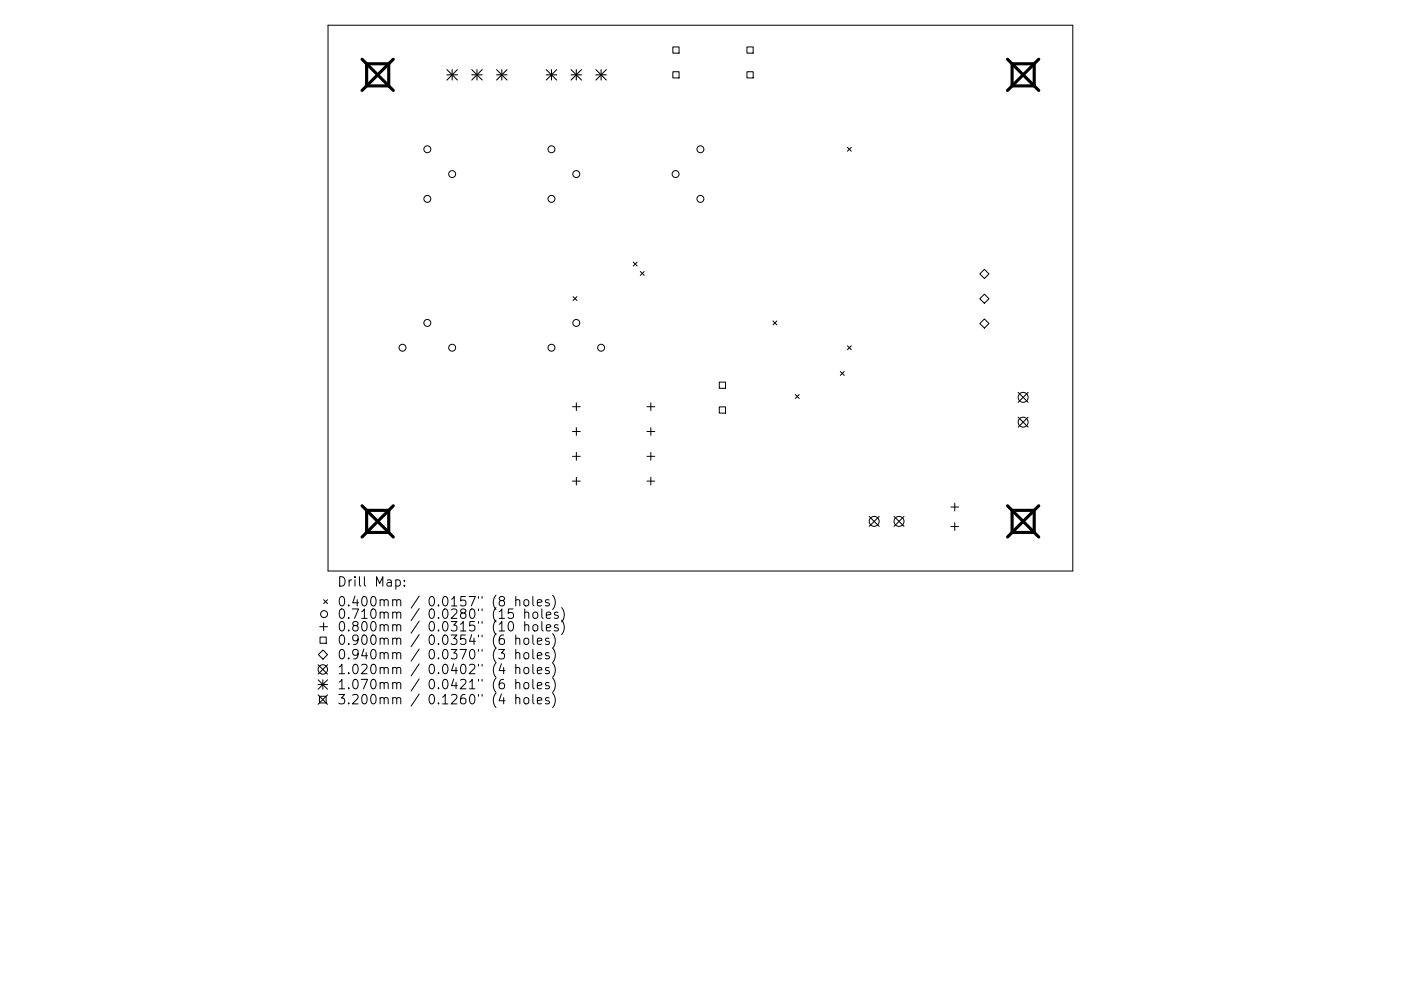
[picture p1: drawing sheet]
<svg xmlns="http://www.w3.org/2000/svg" width="297mm" height="210mm" viewBox="0 0 297 210" stroke-linecap="round" stroke-linejoin="round" font-family="sans-serif">
<defs><g id="words">
<g font-size="2.8">
<text x="71.4" y="124.5">Drill Map:</text>
<text x="71.4" y="128.7">0.400mm / 0.0157&quot; (8 holes)</text>
<text x="71.4" y="131.3">0.710mm / 0.0280&quot; (15 holes)</text>
<text x="71.4" y="134">0.800mm / 0.0315&quot; (10 holes)</text>
<text x="71.4" y="136.8">0.900mm / 0.0354&quot; (6 holes)</text>
<text x="71.4" y="139.9">0.940mm / 0.0370&quot; (3 holes)</text>
<text x="71.4" y="143">1.020mm / 0.0402&quot; (4 holes)</text>
<text x="71.4" y="146.2">1.070mm / 0.0421&quot; (6 holes)</text>
<text x="71.4" y="149.4">3.200mm / 0.1260&quot; (4 holes)</text>
</g>
</g></defs>
<g fill="none" stroke="#000" stroke-width=".21">
<path d="M69.5 5.4h158v115.7h-158zM142.7 10h1.3v1.3h-1.3zM142.7 15.2h1.3v1.3h-1.3zM158.4 10h1.3v1.3h-1.3zM158.4 15.2h1.3v1.3h-1.3zM179.7 31.3l.8 .8M180.5 31.3l-.8 .8M134.3 55.6l.8 .8M135.1 55.6l-.8 .8M135.8 57.6l.8 .8M136.6 57.6l-.8 .8M207.7 58.1l1-1 1 1-1 1z"/>
<path d="M121.5 62.9l.8 .9M122.3 62.9l-.8 .9M163.9 68.1l.8 .8M164.7 68.1l-.8 .8M178.2 78.8l.8 .8M179 78.8l-.8 .8M179.7 73.4l.8 .8M180.5 73.4l-.8 .8M207.7 63.4l1-1 1 1-1 1zM207.7 68.6l1-.9 1 .9-1 1zM121.4 86.3h1.6M121.4 91.6h1.6"/>
<path d="M121.4 96.8h1.6M122.2 85.5v1.6M122.2 90.7v1.7M122.2 96v1.6M137.2 86.3h1.6M137.2 91.6h1.6M137.2 96.8h1.6M138 85.5v1.6M138 90.7v1.7M138 96v1.6M152.5 81.1h1.3v1.3h-1.3zM152.5 86.3h1.3v1.4h-1.3z"/>
<path d="M168.6 83.7l.9 .8M169.5 83.7l-.9 .8M215.9 83.2l2.1 2.2M215.9 88.5l2.1 2.1M218 83.2l-2.1 2.2M218 88.5l-2.1 2.1M121.4 102.1h1.6M122.2 101.3v1.6M137.2 102.1h1.6M138 101.3v1.6M184.3 109.6l2.1 2.1M186.4 109.6l-2.1 2.1"/>
<path d="M189.6 109.6l2.1 2.1M191.7 109.6l-2.1 2.1M201.6 107.6h1.7M201.6 111.7h1.7M202.4 106.7v1.7M202.4 110.9v1.6M67.5 138.9l1-1 .9 1-.9 1zM67.8 133h1.6M67.9 135.2h1.3v1.3h-1.3zM68.6 127.2l.8 .9M68.6 132.1v1.7M69.4 127.2l-.8 .9"/>
<path d="M83.9 123.1l.6-.1 .4 .4v.6l-.2 .3h-.8M85.7 124.2v.2M85.7 123.1v.2M108 132l.4-.1a1.25 1.25 0 0 1 0 2h-.2a1.33 1.33 0 0 1-.2-1.9zM108.8 129.2h-1l-.1 .9 .3-.1 .7 .1 .2 .2-.1 .7-.3 .2h-.5l-.3-.2M109.4 127.4l.2-.2 .5 .1 .1 1.3M109.4 135.6a.5 .5 0 0 1 .8 .1v1M109.4 138.6a.5 .5 0 0 1 .8 .1v1.1M109.4 126.6v2M109.4 134.7v2M109.4 137.8v2M111.2 127.4l.2-.2a.54 .54 0 0 1 .7 .4v.6a.54 .54 0 0 1-.5 .4 .54 .54 0 0 1-.5-.4z"/>
<path d="M111.2 135.6a.54 .54 0 0 1 .5-.2 .54 .54 0 0 1 .4 .4v.5a.54 .54 0 0 1-.5 .4 .54 .54 0 0 1-.5-.4zM111.2 138.6a.54 .54 0 0 1 .5-.2 .54 .54 0 0 1 .4 .4v.6a.54 .54 0 0 1-.5 .4 .54 .54 0 0 1-.5-.4zM111.3 130.1a.5 .5 0 0 1 .8 0v1.1M111.3 132.7a.5 .5 0 0 1 .8 .1v1.1M111.3 129.2v2M111.3 131.9v2M113 126.6v1.7l.3 .3M113 134.7v1.7l.3 .3M113 137.8v1.7l.3 .3M113.1 130.1a.54 .54 0 0 1 .5-.2 .54 .54 0 0 1 .4 .3v.6a.54 .54 0 0 1-.5 .4 .54 .54 0 0 1-.5-.4zM113.1 132.7a.54 .54 0 0 1 .5-.2 .54 .54 0 0 1 .4 .4v.6a.54 .54 0 0 1-.5 .4 .54 .54 0 0 1-.5-.4zM113.9 127.9l1-.2-.1-.4-.6-.1-.3 .3 .1 1h.8"/>
<path d="M113.9 136.1l1-.2-.1-.4-.6-.1-.3 .3 .1 .9h.8M113.9 139.1l1-.2-.1-.3-.6-.1-.3 .2 .1 1h.8M114.9 129.2v1.7l.3 .3M114.9 131.9v1.7l.3 .3M115.8 130.5l1-.2-.1-.3-.6-.1-.3 .2 .1 1h.8M115.8 133.2l1-.2-.1-.4-.6-.1-.3 .3 .1 1h.8M116.4 127.3l-.5-.1-.3 .3 .1 .3 .7 .2v.5h-.8M116.4 135.5l-.5-.1-.3 .3 .1 .3 .7 .2v.4h-.8M116.4 138.6l-.5-.1-.3 .2 .1 .3 .7 .2v.5h-.8M117.2 126.3a2.29 2.29 0 0 1 0 3M117.2 134.4a2.29 2.29 0 0 1 0 3.1 2.32 2.32 0 0 1 0 3.1M118.3 130l-.5-.1-.3 .2 .1 .3 .7 .2v.5h-.8"/>
<path d="M118.3 132.6l-.5-.1-.3 .3 .1 .3 .7 .2v.5h-.8M119.1 128.9a2.29 2.29 0 0 1 0 3.1M119.1 131.6a2.29 2.29 0 0 1 0 3M67.4 141l2 2M67.4 144.2l2 2M67.4 145.2h2M67.4 147.4l2 2M67.7 147.7h1.5v1.4h-1.5zM68.4 144.2v2M69.4 141l-2 2M69.4 144.2l-2 2M69.4 147.4l-2 2"/>
<path d="M109.4 141.8a.5 .5 0 0 1 .8 .1v1M109.4 145a.5 .5 0 0 1 .8 .1v1M109.4 148.2l.2-.2 .5 .1 .1 1.2M109.4 140.9v2M109.4 144.1v2M109.4 147.3v2M111.2 141.8a.54 .54 0 0 1 .5-.2 .54 .54 0 0 1 .4 .4v.6a.54 .54 0 0 1-.5 .4 .54 .54 0 0 1-.5-.4zM111.2 145a.54 .54 0 0 1 .5-.2 .54 .54 0 0 1 .4 .4l-.1 .7-.6 .2-.3-.3zM111.2 148.2l.2-.2a.54 .54 0 0 1 .7 .4v.6a.54 .54 0 0 1-.5 .4 .54 .54 0 0 1-.5-.4zM113 140.9v1.8l.3 .2M113 144.1v1.8l.3 .2M113 147.3v1.8l.3 .2"/>
<path d="M113.9 142.3l1-.2-.1-.4-.6-.1-.3 .3 .1 .9h.8M113.9 145.5l1-.2-.1-.4-.6-.1-.3 .3 .1 .9h.8M113.9 148.7l1-.2-.1-.4-.6-.1-.3 .3 .1 .9h.8M116.4 141.7l-.5-.1-.3 .3 .1 .3 .7 .2v.4h-.8M116.4 144.9l-.5-.1-.3 .3 .1 .3 .7 .2v.4h-.8M116.4 148.1l-.5-.1-.3 .3 .1 .3 .7 .2v.4h-.8M117.2 140.7a2.29 2.29 0 0 1 0 3M117.2 143.9a2.29 2.29 0 0 1 0 3M117.2 147.1a2.29 2.29 0 0 1 0 3"/>
<circle cx="90.6" cy="31.7" r=".74"/>
<circle cx="95.9" cy="36.9" r=".74"/>
<circle cx="116.9" cy="31.7" r=".74"/>
<circle cx="122.2" cy="36.9" r=".74"/>
<circle cx="143.2" cy="36.9" r=".74"/>
<circle cx="148.5" cy="31.7" r=".74"/>
<circle cx="90.6" cy="42.2" r=".74"/>
<circle cx="116.9" cy="42.2" r=".74"/>
<circle cx="148.5" cy="42.2" r=".74"/>
<circle cx="85.3" cy="73.8" r=".74"/>
<circle cx="90.6" cy="68.5" r=".74"/>
<circle cx="95.9" cy="73.8" r=".74"/>
<circle cx="116.9" cy="73.8" r=".74"/>
<circle cx="122.2" cy="68.5" r=".74"/>
<circle cx="127.4" cy="73.8" r=".74"/>
<circle cx="216.9" cy="89.6" r="1.06"/>
<circle cx="216.9" cy="84.3" r="1.06"/>
<circle cx="185.3" cy="110.6" r="1.06"/>
<circle cx="190.6" cy="110.6" r="1.06"/>
<circle cx="68.7" cy="130.3" r=".74"/>
<circle cx="68.4" cy="142" r="1"/>
</g>
<g fill="none" stroke="#000" stroke-width=".22">
<path d="M94.8 14.8l2.2 2.2M94.8 15.9h2.2M95.9 14.8v2.2M97 14.8l-2.2 2.2M100 15.9h2.2M100 14.8l2.2 2.2M101.1 14.8v2.2M102.2 14.8l-2.2 2.2M105.3 15.9h2.2M105.3 14.8l2.2 2.2M106.4 14.8v2.2M107.5 14.8l-2.2 2.2"/>
<path d="M115.8 15.9h2.2M115.8 14.8l2.2 2.2M116.9 14.8v2.2M118 14.8l-2.2 2.2M121.1 15.9h2.2M121.1 14.8l2.2 2.2M122.2 14.8v2.2M123.3 14.8l-2.2 2.2M126.3 15.9h2.3M126.3 14.8l2.3 2.2M127.4 14.8v2.2M128.6 14.8l-2.3 2.2"/>
</g>
<path d="M76.8 12.6l6.6 6.6M77.7 13.5h4.7v4.7h-4.7zM83.4 12.6l-6.6 6.6M213.6 12.6l6.6 6.6M214.6 13.5h4.7v4.7h-4.7zM220.2 12.6l-6.6 6.6M76.8 107.3l6.6 6.6M77.7 108.3h4.7v4.7h-4.7zM83.4 107.3l-6.6 6.6M213.6 107.3l6.6 6.6M214.6 108.3h4.7v4.7h-4.7zM220.2 107.3l-6.6 6.6" fill="none" stroke="#000" stroke-width=".66"/>
<use href="#words"/>
</svg>
